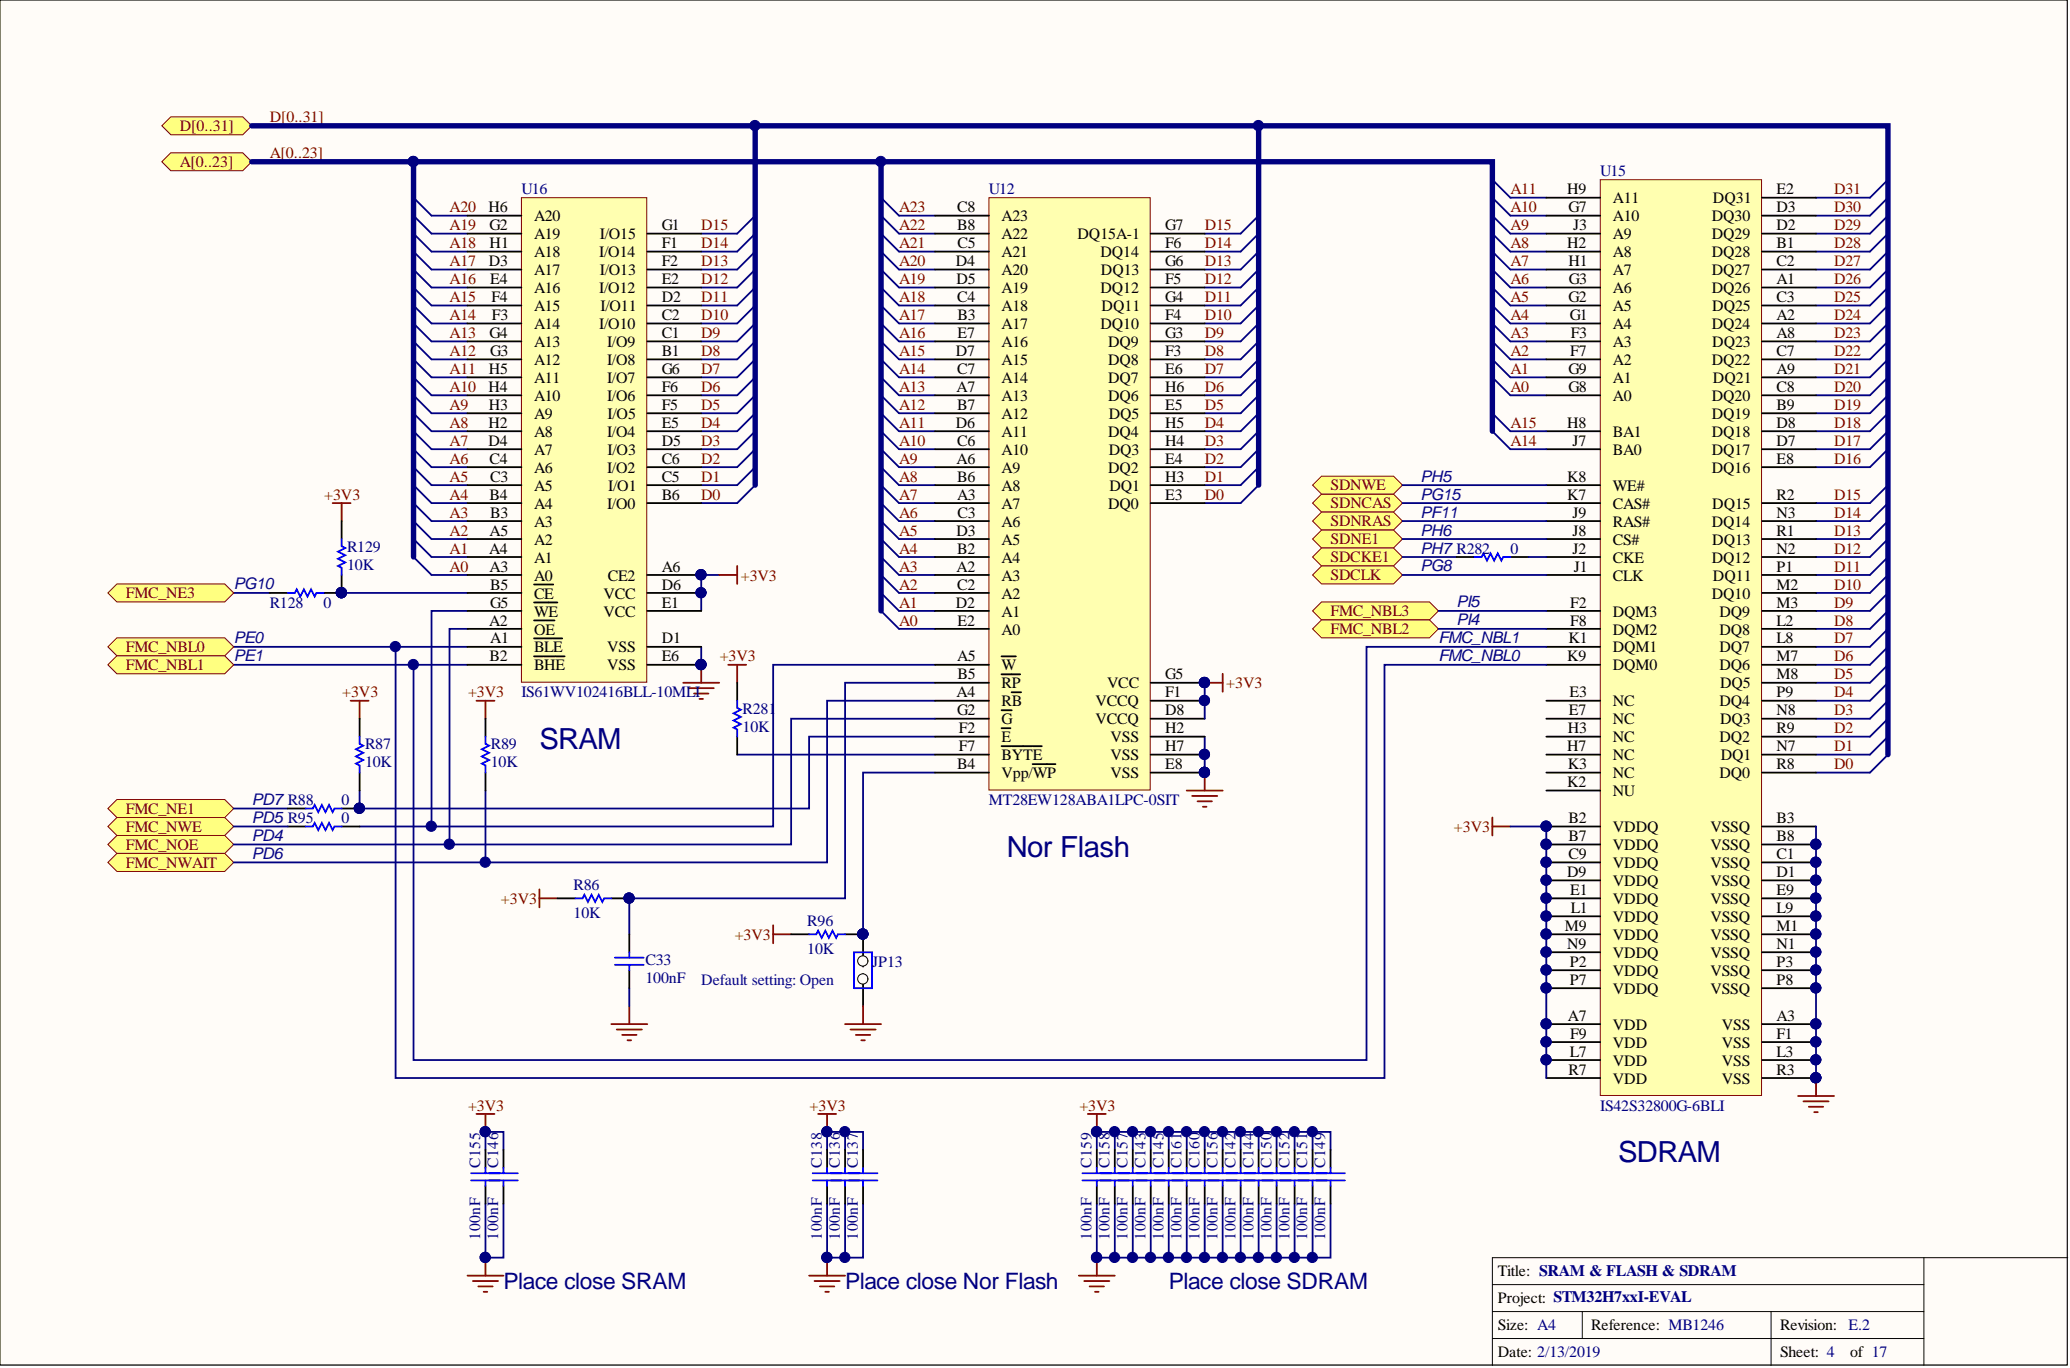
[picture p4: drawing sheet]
<svg xmlns="http://www.w3.org/2000/svg" width="292mm" height="193mm" viewBox="0 0 292 193" stroke-linecap="round" stroke-linejoin="round" font-family="sans-serif">
<defs><g id="words">
<g font-size="4.1" fill="#000080">
<text x="76.1" y="105.7">SRAM</text>
<text x="142.1" y="120.9">Nor Flash</text>
<text x="228.4" y="164">SDRAM</text>
</g>
<g font-size="3.2" fill="#000080">
<text x="71" y="181.8">Place close SRAM</text>
<text x="119.3" y="181.8">Place close Nor Flash</text>
<text x="164.9" y="181.8">Place close SDRAM</text>
</g>
<g font-size="2.3" fill="#0c0087">
<text x="200.4" y="67.9">PH5</text>
<text x="200.4" y="70.5">PG15</text>
<text x="200.4" y="73">PF11</text>
<text x="200.4" y="75.5">PH6</text>
<text x="33" y="83.1">PG10</text>
<text x="200.4" y="78.1">PH7 R282</text>
<text x="200.4" y="80.6">PG8</text>
<text x="205.5" y="85.7">PI5</text>
<text x="205.5" y="88.2">PI4</text>
<text x="33" y="93.3">PE1</text>
<text x="33" y="90.7">PE0</text>
<text x="35.5" y="113.6">PD7 R88</text>
<text x="35.5" y="116.1">PD5 R95</text>
<text x="35.5" y="118.6">PD4</text>
<text x="35.5" y="121.2">PD6</text>
</g>
<g font-size="2.3" fill="#000080">
<text x="203" y="90.7">FMC_NBL1</text>
<text x="203" y="93.3">FMC_NBL0</text>
</g>
<g font-size="2.2" fill="#800000">
<text x="38.1" y="17.3">D[0..31]</text>
<text x="25.4" y="18.5">D[0..31]</text>
<text x="25.4" y="23.5">A[0..23]</text>
<text x="38.1" y="22.3">A[0..23]</text>
<text x="63.4" y="29.9">A20</text>
<text x="126.9" y="29.9">A23</text>
<text x="213.1" y="29.9">A10</text>
<text x="213.1" y="27.4">A11</text>
<text x="258.8" y="29.9">D30</text>
<text x="258.8" y="27.4">D31</text>
<text x="63.4" y="35">A18</text>
<text x="63.4" y="32.5">A19</text>
<text x="99" y="35">D14</text>
<text x="99" y="32.5">D15</text>
<text x="126.9" y="35">A21</text>
<text x="126.9" y="32.5">A22</text>
<text x="170" y="35">D14</text>
<text x="170" y="32.5">D15</text>
<text x="213.1" y="35">A8</text>
<text x="213.1" y="32.5">A9</text>
<text x="258.8" y="35">D28</text>
<text x="258.8" y="32.5">D29</text>
<text x="63.4" y="40.1">A16</text>
<text x="63.4" y="37.6">A17</text>
<text x="99" y="40.1">D12</text>
<text x="99" y="37.6">D13</text>
<text x="126.9" y="40.1">A19</text>
<text x="126.9" y="37.6">A20</text>
<text x="170" y="40.1">D12</text>
<text x="170" y="37.6">D13</text>
<text x="213.1" y="40.1">A6</text>
<text x="213.1" y="37.6">A7</text>
<text x="258.8" y="40.1">D26</text>
<text x="258.8" y="37.6">D27</text>
<text x="63.4" y="47.7">A13</text>
<text x="63.4" y="45.2">A14</text>
<text x="63.4" y="42.6">A15</text>
<text x="99" y="47.7">D9</text>
<text x="99" y="45.2">D10</text>
<text x="99" y="42.6">D11</text>
<text x="126.9" y="47.7">A16</text>
<text x="126.9" y="45.2">A17</text>
<text x="126.9" y="42.6">A18</text>
<text x="170" y="47.7">D9</text>
<text x="170" y="45.2">D10</text>
<text x="170" y="42.6">D11</text>
<text x="213.1" y="47.7">A3</text>
<text x="213.1" y="45.2">A4</text>
<text x="213.1" y="42.6">A5</text>
<text x="258.8" y="47.7">D23</text>
<text x="258.8" y="45.2">D24</text>
<text x="258.8" y="42.6">D25</text>
<text x="63.4" y="52.8">A11</text>
<text x="63.4" y="50.2">A12</text>
<text x="99" y="52.8">D7</text>
<text x="99" y="50.2">D8</text>
<text x="126.9" y="52.8">A14</text>
<text x="126.9" y="50.2">A15</text>
<text x="170" y="52.8">D7</text>
<text x="170" y="50.2">D8</text>
<text x="213.1" y="52.8">A1</text>
<text x="213.1" y="50.2">A2</text>
<text x="258.8" y="52.8">D21</text>
<text x="258.8" y="50.2">D22</text>
<text x="63.4" y="57.8">A9</text>
<text x="63.4" y="55.3">A10</text>
<text x="99" y="57.8">D5</text>
<text x="99" y="55.3">D6</text>
<text x="126.9" y="57.8">A12</text>
<text x="126.9" y="55.3">A13</text>
<text x="170" y="57.8">D5</text>
<text x="170" y="55.3">D6</text>
<text x="213.1" y="55.3">A0</text>
<text x="258.8" y="57.8">D19</text>
<text x="258.8" y="55.3">D20</text>
<text x="63.4" y="65.4">A6</text>
<text x="63.4" y="62.9">A7</text>
<text x="63.4" y="60.4">A8</text>
<text x="99" y="65.4">D2</text>
<text x="99" y="62.9">D3</text>
<text x="99" y="60.4">D4</text>
<text x="126.9" y="65.4">A9</text>
<text x="126.9" y="62.9">A10</text>
<text x="126.9" y="60.4">A11</text>
<text x="170" y="65.4">D2</text>
<text x="170" y="62.9">D3</text>
<text x="170" y="60.4">D4</text>
<text x="213.1" y="62.9">A14</text>
<text x="213.1" y="60.4">A15</text>
<text x="258.8" y="65.4">D16</text>
<text x="258.8" y="62.9">D17</text>
<text x="258.8" y="60.4">D18</text>
<text x="45.7" y="70.5">+3V3</text>
<text x="63.4" y="70.5">A4</text>
<text x="63.4" y="68">A5</text>
<text x="99" y="70.5">D0</text>
<text x="99" y="68">D1</text>
<text x="126.9" y="70.5">A7</text>
<text x="126.9" y="68">A8</text>
<text x="170" y="70.5">D0</text>
<text x="170" y="68">D1</text>
<text x="187.8" y="71.7">SDNCAS</text>
<text x="187.8" y="69.2">SDNWE</text>
<text x="258.8" y="70.5">D15</text>
<text x="63.4" y="75.6">A2</text>
<text x="63.4" y="73">A3</text>
<text x="126.9" y="75.6">A5</text>
<text x="126.9" y="73">A6</text>
<text x="187.8" y="74.2">SDNRAS</text>
<text x="187.8" y="76.8">SDNE1</text>
<text x="258.8" y="75.6">D13</text>
<text x="258.8" y="73">D14</text>
<text x="63.4" y="78.1">A1</text>
<text x="63.4" y="80.6">A0</text>
<text x="104.5" y="81.9">+3V3</text>
<text x="126.9" y="83.2">A2</text>
<text x="126.9" y="80.6">A3</text>
<text x="126.9" y="78.1">A4</text>
<text x="187.8" y="79.3">SDCKE1</text>
<text x="187.8" y="81.8">SDCLK</text>
<text x="258.8" y="83.2">D10</text>
<text x="258.8" y="80.6">D11</text>
<text x="258.8" y="78.1">D12</text>
<text x="17.8" y="84.4">FMC_NE3</text>
<text x="126.9" y="85.7">A1</text>
<text x="126.9" y="88.2">A0</text>
<text x="187.8" y="86.9">FMC_NBL3</text>
<text x="187.8" y="89.4">FMC_NBL2</text>
<text x="258.8" y="88.2">D8</text>
<text x="258.8" y="85.7">D9</text>
<text x="17.8" y="92">FMC_NBL0</text>
<text x="17.8" y="94.5">FMC_NBL1</text>
<text x="101.6" y="93.3">+3V3</text>
<text x="258.8" y="95.8">D5</text>
<text x="258.8" y="93.3">D6</text>
<text x="258.8" y="90.8">D7</text>
<text x="48.3" y="98.4">+3V3</text>
<text x="66" y="98.4">+3V3</text>
<text x="173" y="97.1">+3V3</text>
<text x="258.8" y="100.9">D3</text>
<text x="258.8" y="98.4">D4</text>
<text x="258.8" y="106">D1</text>
<text x="258.8" y="103.4">D2</text>
<text x="258.8" y="108.5">D0</text>
<text x="17.8" y="114.8">FMC_NE1</text>
<text x="17.8" y="117.3">FMC_NWE</text>
<text x="17.8" y="119.8">FMC_NOE</text>
<text x="205.2" y="117.4">+3V3</text>
<text x="17.8" y="122.4">FMC_NWAIT</text>
<text x="70.7" y="127.5">+3V3</text>
<text x="103.7" y="132.6">+3V3</text>
<text x="66" y="156.7">+3V3</text>
<text x="114.3" y="156.7">+3V3</text>
<text x="152.3" y="156.7">+3V3</text>
</g>
<g font-size="2.2">
<text x="68.9" y="29.9">H6</text>
<text x="135.1" y="29.9">C8</text>
<text x="221.1" y="27.4">H9</text>
<text x="221.3" y="29.9">G7</text>
<text x="227.6" y="28.7">A11</text>
<text x="241.7" y="28.7">DQ31</text>
<text x="250.7" y="29.9">D3</text>
<text x="250.7" y="27.4">E2</text>
<text x="69.1" y="35">H1</text>
<text x="69.1" y="32.5">G2</text>
<text x="75.4" y="33.7">A19</text>
<text x="75.4" y="31.2">A20</text>
<text x="84.6" y="33.7">I/O15</text>
<text x="93.4" y="35">F1</text>
<text x="93.4" y="32.5">G1</text>
<text x="135.1" y="32.5">B8</text>
<text x="135.1" y="35">C5</text>
<text x="141.3" y="33.7">A22</text>
<text x="141.3" y="31.2">A23</text>
<text x="152.1" y="33.7">DQ15A-1</text>
<text x="164.4" y="35">F6</text>
<text x="164.4" y="32.5">G7</text>
<text x="221.1" y="35">H2</text>
<text x="222" y="32.5">J3</text>
<text x="227.6" y="31.2">A10</text>
<text x="227.6" y="33.7">A9</text>
<text x="241.5" y="33.7">DQ29</text>
<text x="241.5" y="31.2">DQ30</text>
<text x="250.7" y="35">B1</text>
<text x="250.7" y="32.5">D2</text>
<text x="69" y="37.6">D3</text>
<text x="69.2" y="40.1">E4</text>
<text x="75.4" y="41.4">A16</text>
<text x="75.4" y="38.8">A17</text>
<text x="75.4" y="36.3">A18</text>
<text x="84.6" y="41.4">I/O12</text>
<text x="84.6" y="36.3">I/O14</text>
<text x="84.6" y="38.8">I/O13</text>
<text x="93.4" y="40.1">E2</text>
<text x="93.4" y="37.6">F2</text>
<text x="134.9" y="37.6">D4</text>
<text x="135" y="40.1">D5</text>
<text x="141.3" y="41.4">A19</text>
<text x="141.3" y="38.8">A20</text>
<text x="141.3" y="36.3">A21</text>
<text x="155.3" y="41.4">DQ12</text>
<text x="155.3" y="36.3">DQ14</text>
<text x="155.4" y="38.8">DQ13</text>
<text x="164.4" y="40.1">F5</text>
<text x="164.4" y="37.6">G6</text>
<text x="221.3" y="37.6">H1</text>
<text x="221.4" y="40.1">G3</text>
<text x="227.6" y="36.3">A8</text>
<text x="227.6" y="38.8">A7</text>
<text x="227.6" y="41.4">A6</text>
<text x="241.5" y="41.4">DQ26</text>
<text x="241.5" y="38.8">DQ27</text>
<text x="241.5" y="36.3">DQ28</text>
<text x="250.7" y="40.1">A1</text>
<text x="250.7" y="37.6">C2</text>
<text x="69.1" y="47.7">G4</text>
<text x="69.3" y="42.6">F4</text>
<text x="69.4" y="45.2">F3</text>
<text x="75.4" y="43.9">A15</text>
<text x="75.4" y="46.4">A14</text>
<text x="84.6" y="46.4">I/O10</text>
<text x="84.7" y="43.9">I/O11</text>
<text x="93.4" y="47.7">C1</text>
<text x="93.4" y="45.2">C2</text>
<text x="93.4" y="42.6">D2</text>
<text x="135.1" y="42.6">C4</text>
<text x="135.1" y="45.2">B3</text>
<text x="135.1" y="47.7">E7</text>
<text x="141.3" y="43.9">A18</text>
<text x="141.3" y="46.4">A17</text>
<text x="155.3" y="46.4">DQ10</text>
<text x="155.5" y="43.9">DQ11</text>
<text x="164.4" y="47.7">G3</text>
<text x="164.4" y="45.2">F4</text>
<text x="164.4" y="42.6">G4</text>
<text x="221.3" y="42.6">G2</text>
<text x="221.5" y="45.2">G1</text>
<text x="221.7" y="47.7">F3</text>
<text x="227.6" y="43.9">A5</text>
<text x="227.6" y="46.4">A4</text>
<text x="241.5" y="46.4">DQ24</text>
<text x="241.6" y="43.9">DQ25</text>
<text x="250.7" y="45.2">A2</text>
<text x="250.7" y="42.6">C3</text>
<text x="250.7" y="47.7">A8</text>
<text x="69" y="52.8">H5</text>
<text x="69.2" y="50.2">G3</text>
<text x="75.4" y="49">A13</text>
<text x="75.4" y="51.5">A12</text>
<text x="85.7" y="51.5">I/O8</text>
<text x="85.7" y="49">I/O9</text>
<text x="93.4" y="52.8">G6</text>
<text x="93.4" y="50.2">B1</text>
<text x="134.9" y="50.2">D7</text>
<text x="135.1" y="52.8">C7</text>
<text x="141.3" y="51.5">A15</text>
<text x="141.3" y="49">A16</text>
<text x="156.4" y="51.5">DQ8</text>
<text x="156.4" y="49">DQ9</text>
<text x="164.4" y="50.2">F3</text>
<text x="164.4" y="52.8">E6</text>
<text x="221.3" y="52.8">G9</text>
<text x="221.6" y="50.2">F7</text>
<text x="227.6" y="49">A3</text>
<text x="227.6" y="51.5">A2</text>
<text x="241.5" y="51.5">DQ22</text>
<text x="241.6" y="49">DQ23</text>
<text x="250.7" y="52.8">A9</text>
<text x="250.7" y="50.2">C7</text>
<text x="68.9" y="55.3">H4</text>
<text x="69" y="57.8">H3</text>
<text x="75.4" y="54">A11</text>
<text x="75.4" y="56.6">A10</text>
<text x="75.4" y="59.1">A9</text>
<text x="85.7" y="56.6">I/O6</text>
<text x="85.7" y="54">I/O7</text>
<text x="85.7" y="59.1">I/O5</text>
<text x="93.4" y="57.8">F5</text>
<text x="93.4" y="55.3">F6</text>
<text x="135" y="55.3">A7</text>
<text x="135.1" y="57.8">B7</text>
<text x="141.3" y="54">A14</text>
<text x="141.3" y="56.6">A13</text>
<text x="141.3" y="59.1">A12</text>
<text x="156.4" y="56.6">DQ6</text>
<text x="156.4" y="54">DQ7</text>
<text x="156.4" y="59.1">DQ5</text>
<text x="164.4" y="57.8">E5</text>
<text x="164.4" y="55.3">H6</text>
<text x="221.3" y="55.3">G8</text>
<text x="227.6" y="54">A1</text>
<text x="227.6" y="56.6">A0</text>
<text x="241.5" y="59.1">DQ19</text>
<text x="241.5" y="56.6">DQ20</text>
<text x="241.7" y="54">DQ21</text>
<text x="250.7" y="57.8">B9</text>
<text x="250.7" y="55.3">C8</text>
<text x="68.9" y="60.4">H2</text>
<text x="68.9" y="62.9">D4</text>
<text x="69.1" y="65.4">C4</text>
<text x="75.4" y="61.6">A8</text>
<text x="75.4" y="64.2">A7</text>
<text x="85.7" y="61.6">I/O4</text>
<text x="85.7" y="64.2">I/O3</text>
<text x="93.4" y="65.4">C6</text>
<text x="93.4" y="62.9">D5</text>
<text x="93.4" y="60.4">E5</text>
<text x="134.9" y="60.4">D6</text>
<text x="135" y="65.4">A6</text>
<text x="135.1" y="62.9">C6</text>
<text x="141.3" y="61.6">A11</text>
<text x="141.3" y="64.2">A10</text>
<text x="156.4" y="61.6">DQ4</text>
<text x="156.4" y="64.2">DQ3</text>
<text x="164.4" y="65.4">E4</text>
<text x="164.4" y="62.9">H4</text>
<text x="164.4" y="60.4">H5</text>
<text x="221.1" y="60.4">H8</text>
<text x="221.9" y="62.9">J7</text>
<text x="227.6" y="64.2">BA0</text>
<text x="227.6" y="61.6">BA1</text>
<text x="241.5" y="64.2">DQ17</text>
<text x="241.5" y="61.6">DQ18</text>
<text x="250.7" y="65.4">E8</text>
<text x="250.7" y="62.9">D7</text>
<text x="250.7" y="60.4">D8</text>
<text x="69.1" y="70.5">B4</text>
<text x="69.2" y="68">C3</text>
<text x="75.4" y="71.8">A4</text>
<text x="75.4" y="66.7">A6</text>
<text x="75.4" y="69.2">A5</text>
<text x="85.7" y="71.8">I/O0</text>
<text x="85.7" y="66.7">I/O2</text>
<text x="85.8" y="69.2">I/O1</text>
<text x="93.4" y="70.5">B6</text>
<text x="93.4" y="68">C5</text>
<text x="135.1" y="68">B6</text>
<text x="135.1" y="70.5">A3</text>
<text x="141.3" y="66.7">A9</text>
<text x="141.3" y="69.2">A8</text>
<text x="141.3" y="71.8">A7</text>
<text x="156.4" y="71.8">DQ0</text>
<text x="156.4" y="66.7">DQ2</text>
<text x="156.5" y="69.2">DQ1</text>
<text x="164.4" y="70.5">E3</text>
<text x="164.4" y="68">H3</text>
<text x="221.1" y="70.5">K7</text>
<text x="221.1" y="68">K8</text>
<text x="227.6" y="71.8">CAS#</text>
<text x="227.6" y="69.2">WE#</text>
<text x="241.5" y="66.7">DQ16</text>
<text x="241.6" y="71.8">DQ15</text>
<text x="250.7" y="70.5">R2</text>
<text x="69.1" y="75.6">A5</text>
<text x="69.2" y="73">B3</text>
<text x="75.4" y="74.3">A3</text>
<text x="75.4" y="76.8">A2</text>
<text x="135" y="75.6">D3</text>
<text x="135.1" y="73">C3</text>
<text x="141.3" y="74.3">A6</text>
<text x="141.3" y="76.8">A5</text>
<text x="221.9" y="75.6">J8</text>
<text x="221.9" y="73">J9</text>
<text x="227.6" y="76.8">CS#</text>
<text x="227.6" y="74.3">RAS#</text>
<text x="241.5" y="74.3">DQ14</text>
<text x="241.6" y="76.8">DQ13</text>
<text x="250.7" y="75.6">R1</text>
<text x="250.7" y="73">N3</text>
<text x="69" y="78.1">A4</text>
<text x="69.1" y="80.6">A3</text>
<text x="69.2" y="83.2">B5</text>
<text x="75.4" y="79.4">A1</text>
<text x="75.4" y="81.9">A0</text>
<text x="85.8" y="81.9">CE2</text>
<text x="93.4" y="83.2">D6</text>
<text x="93.4" y="80.6">A6</text>
<text x="135" y="80.6">A2</text>
<text x="135.1" y="78.1">B2</text>
<text x="135.1" y="83.2">C2</text>
<text x="141.3" y="79.4">A4</text>
<text x="141.3" y="81.9">A3</text>
<text x="221.9" y="78.1">J2</text>
<text x="222.1" y="80.6">J1</text>
<text x="227.6" y="81.9">CLK</text>
<text x="227.6" y="79.4">CKE</text>
<text x="241.5" y="79.4">DQ12</text>
<text x="241.7" y="81.9">DQ11</text>
<text x="250.7" y="83.2">M2</text>
<text x="250.7" y="80.6">P1</text>
<text x="250.7" y="78.1">N2</text>
<text x="69" y="88.2">A2</text>
<text x="69.2" y="85.7">G5</text>
<text x="75.4" y="84.4">CE</text>
<text x="75.4" y="87">WE</text>
<text x="75.4" y="89.5">OE</text>
<text x="85.2" y="84.4">VCC</text>
<text x="85.2" y="87">VCC</text>
<text x="93.4" y="85.7">E1</text>
<text x="134.9" y="85.7">D2</text>
<text x="135.1" y="88.2">E2</text>
<text x="141.3" y="84.4">A2</text>
<text x="141.3" y="87">A1</text>
<text x="141.3" y="89.5">A0</text>
<text x="221.6" y="88.2">F8</text>
<text x="221.6" y="85.7">F2</text>
<text x="227.6" y="89.5">DQM2</text>
<text x="227.6" y="87">DQM3</text>
<text x="241.5" y="84.4">DQ10</text>
<text x="242.6" y="89.5">DQ8</text>
<text x="242.6" y="87">DQ9</text>
<text x="250.7" y="88.2">L2</text>
<text x="250.7" y="85.7">M3</text>
<text x="69.1" y="93.3">B2</text>
<text x="69.2" y="90.8">A1</text>
<text x="75.4" y="92">BLE</text>
<text x="75.4" y="94.6">BHE</text>
<text x="85.7" y="92">VSS</text>
<text x="85.7" y="94.6">VSS</text>
<text x="93.4" y="90.8">D1</text>
<text x="93.4" y="93.3">E6</text>
<text x="135.1" y="93.3">A5</text>
<text x="135.1" y="95.8">B5</text>
<text x="141.3" y="94.6">W</text>
<text x="164.4" y="95.8">G5</text>
<text x="221.1" y="93.3">K9</text>
<text x="221.3" y="90.8">K1</text>
<text x="227.6" y="94.6">DQM0</text>
<text x="227.6" y="92">DQM1</text>
<text x="242.6" y="94.6">DQ6</text>
<text x="242.6" y="92">DQ7</text>
<text x="250.7" y="95.8">M8</text>
<text x="250.7" y="93.3">M7</text>
<text x="250.7" y="90.8">L8</text>
<text x="135" y="98.4">A4</text>
<text x="135.1" y="100.9">G2</text>
<text x="141.3" y="97.1">RP</text>
<text x="141.3" y="99.6">RB</text>
<text x="154.6" y="99.6">VCCQ</text>
<text x="156.2" y="97.1">VCC</text>
<text x="164.4" y="100.9">D8</text>
<text x="164.4" y="98.4">F1</text>
<text x="221.4" y="100.9">E7</text>
<text x="221.5" y="98.4">E3</text>
<text x="227.6" y="99.6">NC</text>
<text x="242.6" y="99.6">DQ4</text>
<text x="242.7" y="97.1">DQ5</text>
<text x="250.7" y="100.9">N8</text>
<text x="250.7" y="98.4">P9</text>
<text x="135.3" y="103.4">F2</text>
<text x="135.3" y="106">F7</text>
<text x="141.3" y="104.7">E</text>
<text x="141.3" y="102.2">G</text>
<text x="141.3" y="107.2">BYTE</text>
<text x="154.6" y="102.2">VCCQ</text>
<text x="156.7" y="107.2">VSS</text>
<text x="156.7" y="104.7">VSS</text>
<text x="164.4" y="106">H7</text>
<text x="164.4" y="103.4">H2</text>
<text x="221.1" y="106">H7</text>
<text x="221.2" y="103.4">H3</text>
<text x="227.6" y="102.2">NC</text>
<text x="227.6" y="104.7">NC</text>
<text x="227.6" y="107.2">NC</text>
<text x="242.6" y="104.7">DQ2</text>
<text x="242.7" y="102.2">DQ3</text>
<text x="242.8" y="107.2">DQ1</text>
<text x="250.7" y="106">N7</text>
<text x="250.7" y="103.4">R9</text>
<text x="135.1" y="108.5">B4</text>
<text x="141.3" y="109.8">Vpp/WP</text>
<text x="156.7" y="109.8">VSS</text>
<text x="164.4" y="108.5">E8</text>
<text x="221.1" y="111">K2</text>
<text x="221.2" y="108.5">K3</text>
<text x="227.6" y="112.3">NU</text>
<text x="227.6" y="109.8">NC</text>
<text x="242.6" y="109.8">DQ0</text>
<text x="250.7" y="108.5">R8</text>
<text x="221.3" y="116.1">B2</text>
<text x="221.3" y="118.6">B7</text>
<text x="227.6" y="117.4">VDDQ</text>
<text x="227.6" y="119.9">VDDQ</text>
<text x="241.4" y="117.4">VSSQ</text>
<text x="241.4" y="119.9">VSSQ</text>
<text x="250.7" y="116.1">B3</text>
<text x="250.7" y="118.6">B8</text>
<text x="221.1" y="123.7">D9</text>
<text x="221.3" y="121.2">C9</text>
<text x="227.6" y="122.4">VDDQ</text>
<text x="227.6" y="125">VDDQ</text>
<text x="241.4" y="122.4">VSSQ</text>
<text x="241.4" y="125">VSSQ</text>
<text x="250.7" y="121.2">C1</text>
<text x="250.7" y="123.7">D1</text>
<text x="220.8" y="131.3">M9</text>
<text x="221.6" y="126.3">E1</text>
<text x="221.7" y="128.8">L1</text>
<text x="227.6" y="127.5">VDDQ</text>
<text x="227.6" y="130.1">VDDQ</text>
<text x="241.4" y="127.5">VSSQ</text>
<text x="241.4" y="130.1">VSSQ</text>
<text x="250.7" y="126.3">E9</text>
<text x="250.7" y="128.8">L9</text>
<text x="250.7" y="131.3">M1</text>
<text x="221.1" y="133.9">N9</text>
<text x="221.5" y="136.4">P2</text>
<text x="227.6" y="132.6">VDDQ</text>
<text x="227.6" y="135.1">VDDQ</text>
<text x="227.6" y="137.7">VDDQ</text>
<text x="241.4" y="132.6">VSSQ</text>
<text x="241.4" y="135.1">VSSQ</text>
<text x="241.4" y="137.7">VSSQ</text>
<text x="250.7" y="133.9">N1</text>
<text x="250.7" y="136.4">P3</text>
<text x="221.2" y="144">A7</text>
<text x="221.5" y="138.9">P7</text>
<text x="227.6" y="140.2">VDDQ</text>
<text x="241.4" y="140.2">VSSQ</text>
<text x="250.7" y="144">A3</text>
<text x="250.7" y="138.9">P8</text>
<text x="221.5" y="149.1">L7</text>
<text x="221.6" y="146.5">F9</text>
<text x="227.6" y="145.3">VDD</text>
<text x="227.6" y="147.8">VDD</text>
<text x="243" y="145.3">VSS</text>
<text x="243" y="147.8">VSS</text>
<text x="250.7" y="146.5">F1</text>
<text x="250.7" y="149.1">L3</text>
<text x="221.3" y="151.6">R7</text>
<text x="227.6" y="150.3">VDD</text>
<text x="227.6" y="152.9">VDD</text>
<text x="243" y="150.3">VSS</text>
<text x="243" y="152.9">VSS</text>
<text x="250.7" y="151.6">R3</text>
<text x="211.4" y="180">Title: SRAM &amp; FLASH &amp; SDRAM</text>
<text x="211.4" y="183.8">Project: STM32H7xxI-EVAL</text>
<text x="211.4" y="187.6">Size: A4</text>
<text x="211.4" y="191.5">Date: 2/13/2019</text>
<text x="224.5" y="187.6">Reference: MB1246</text>
<text x="251.2" y="191.5">Sheet: 4</text>
<text x="251.2" y="187.6">Revision: E.2</text>
<text x="261.1" y="191.5">of 17</text>
</g>
<g font-size="2.2" fill="#000080">
<text x="73.6" y="27.4">U16</text>
<text x="139.5" y="27.4">U12</text>
<text x="225.8" y="24.9">U15</text>
<text x="49" y="77.8">R129</text>
<text x="49" y="80.4">10K</text>
<text x="213.1" y="78.1">0</text>
<text x="38.1" y="85.7">R128</text>
<text x="45.7" y="85.7">0</text>
<text x="73.6" y="98.4">IS61WV102416BLL-10MLI</text>
<text x="104.8" y="100.7">R281</text>
<text x="51.5" y="105.7">R87</text>
<text x="69.3" y="105.7">R89</text>
<text x="104.8" y="103.2">10K</text>
<text x="48.2" y="113.6">0</text>
<text x="51.5" y="108.3">10K</text>
<text x="69.3" y="108.3">10K</text>
<text x="139.5" y="113.6">MT28EW128ABA1LPC-0SIT</text>
<text x="48.2" y="116.1">0</text>
<text x="80.9" y="125.5">R86</text>
<text x="80.9" y="129.5">10K</text>
<text x="113.9" y="130.6">R96</text>
<text x="91.1" y="136.1">C33</text>
<text x="113.9" y="134.6">10K</text>
<text x="123.1" y="136.4">JP13</text>
<text x="91.1" y="138.7">100nF</text>
<text x="225.8" y="156.7">IS42S32800G-6BLI</text>
<text x="67.8" y="164.7" transform="rotate(-90 67.8 164.7)">C155</text>
<text x="70.3" y="164.7" transform="rotate(-90 70.3 164.7)">C146</text>
<text x="116" y="164.7" transform="rotate(-90 116 164.7)">C138</text>
<text x="118.5" y="164.7" transform="rotate(-90 118.5 164.7)">C136</text>
<text x="121" y="164.7" transform="rotate(-90 121 164.7)">C137</text>
<text x="154" y="164.7" transform="rotate(-90 154 164.7)">C159</text>
<text x="156.6" y="164.7" transform="rotate(-90 156.6 164.7)">C158</text>
<text x="159.1" y="164.7" transform="rotate(-90 159.1 164.7)">C157</text>
<text x="161.6" y="164.7" transform="rotate(-90 161.6 164.7)">C143</text>
<text x="164.2" y="164.7" transform="rotate(-90 164.2 164.7)">C145</text>
<text x="166.7" y="164.7" transform="rotate(-90 166.7 164.7)">C161</text>
<text x="169.3" y="164.7" transform="rotate(-90 169.3 164.7)">C160</text>
<text x="171.8" y="164.7" transform="rotate(-90 171.8 164.7)">C156</text>
<text x="174.3" y="164.7" transform="rotate(-90 174.3 164.7)">C142</text>
<text x="176.9" y="164.7" transform="rotate(-90 176.9 164.7)">C144</text>
<text x="179.4" y="164.7" transform="rotate(-90 179.4 164.7)">C150</text>
<text x="181.9" y="164.7" transform="rotate(-90 181.9 164.7)">C152</text>
<text x="184.5" y="164.7" transform="rotate(-90 184.5 164.7)">C151</text>
<text x="187" y="164.7" transform="rotate(-90 187 164.7)">C149</text>
<text x="67.8" y="174.9" transform="rotate(-90 67.8 174.9)">100nF</text>
<text x="70.3" y="174.9" transform="rotate(-90 70.3 174.9)">100nF</text>
<text x="116" y="174.9" transform="rotate(-90 116 174.9)">100nF</text>
<text x="118.5" y="174.9" transform="rotate(-90 118.5 174.9)">100nF</text>
<text x="121" y="174.9" transform="rotate(-90 121 174.9)">100nF</text>
<text x="154" y="174.9" transform="rotate(-90 154 174.9)">100nF</text>
<text x="156.6" y="174.9" transform="rotate(-90 156.6 174.9)">100nF</text>
<text x="159.1" y="174.9" transform="rotate(-90 159.1 174.9)">100nF</text>
<text x="161.6" y="174.9" transform="rotate(-90 161.6 174.9)">100nF</text>
<text x="164.2" y="174.9" transform="rotate(-90 164.2 174.9)">100nF</text>
<text x="166.7" y="174.9" transform="rotate(-90 166.7 174.9)">100nF</text>
<text x="169.3" y="174.9" transform="rotate(-90 169.3 174.9)">100nF</text>
<text x="171.8" y="174.9" transform="rotate(-90 171.8 174.9)">100nF</text>
<text x="174.3" y="174.9" transform="rotate(-90 174.3 174.9)">100nF</text>
<text x="176.9" y="174.9" transform="rotate(-90 176.9 174.9)">100nF</text>
<text x="179.4" y="174.9" transform="rotate(-90 179.4 174.9)">100nF</text>
<text x="181.9" y="174.9" transform="rotate(-90 181.9 174.9)">100nF</text>
<text x="184.5" y="174.9" transform="rotate(-90 184.5 174.9)">100nF</text>
<text x="187" y="174.9" transform="rotate(-90 187 174.9)">100nF</text>
</g>
<text font-size="2.2" fill="#0c0087" x="99" y="138.9">Default setting: Open</text>
</g></defs>
<path d="M0 0h291.7v192.5h-291.7z" fill="#fffcf8" stroke="#000" stroke-width=".14"/>
<path d="M271.5 177.4v15.2M291.8 177.4h-81.2v15.2M210.6 181.2h60.9M210.6 185h60.9M210.6 188.8h60.9M223.3 185v3.8M249.9 185v7.6" fill="none" stroke="#000" stroke-width=".14"/>
<g fill="none" stroke="#000080" stroke-width=".25">
<path d="M99 38h5M99 33h5M99 35.5h5M126.9 38h5M126.9 33h5M126.9 35.5h5M170 38h5.1M170 33h5.1M170 35.5h5.1M60.9 40.6h5.1M60.9 43.1h5.1M60.9 45.6h5.1"/>
<path d="M60.9 48.2h5.1M60.9 50.7h5.1M60.9 53.2h5.1M60.9 55.8h5.1M60.9 58.3h5.1M99 40.6h5M99 43.1h5M99 45.6h5M99 48.2h5M99 50.7h5M99 53.2h5M99 55.8h5"/>
<path d="M99 58.3h5M126.9 40.6h5M126.9 43.1h5M126.9 45.6h5M126.9 48.2h5M126.9 50.7h5M126.9 53.2h5M126.9 55.8h5M126.9 58.3h5M170 40.6h5.1M170 43.1h5.1M170 45.6h5.1"/>
<path d="M170 48.2h5.1M170 50.7h5.1M170 53.2h5.1M170 55.8h5.1M170 58.3h5.1M60.9 60.8h5.1M60.9 63.4h5.1M60.9 65.9h5.1M60.9 68.4h5.1M60.9 71h5.1M60.9 73.5h5.1M60.9 76h5.1"/>
<path d="M60.9 78.6h5.1M99 60.8h5M99 63.4h5M99 65.9h5M99 68.4h5M99 71h5M126.9 60.8h5M126.9 63.4h5M126.9 65.9h5M126.9 68.4h5M126.9 71h5M126.9 73.5h5"/>
<path d="M126.9 76h5M126.9 78.6h5M170 60.8h5.1M170 63.4h5.1M170 65.9h5.1M170 68.4h5.1M170 71h5.1M60.9 81.1h5.1M126.9 81.1h5M126.9 83.6h5M126.9 86.2h5M126.9 88.7h5"/>
</g>
<path d="M96.4 96.3h5.1M97.2 97.1h3.5M97.9 97.8h2.1M98.7 98.6h.5M99 93.8v2.5M167.5 111.5h5M168.2 112.3h3.6M169 113h2M169.7 113.8h.5M170 109v2.5" fill="none" stroke="#800000" stroke-width=".25"/>
<g fill="#000080" stroke="#000080" stroke-width=".14">
<circle cx="98.9" cy="93.7" r=".72"/>
<circle cx="170" cy="108.9" r=".72"/>
</g>
<g fill="#ffff80" stroke="#800000" stroke-width=".14">
<path d="M15.2 114.1l1.3-1.3h15.2l1.3 1.3-1.3 1.2h-15.2z" fill-rule="evenodd"/>
<path d="M15.2 116.6l1.3-1.3h15.2l1.3 1.3-1.3 1.3h-15.2z" fill-rule="evenodd"/>
<path d="M15.2 119.1l1.3-1.2h15.2l1.3 1.2-1.3 1.3h-15.2z" fill-rule="evenodd"/>
<path d="M15.2 121.7l1.3-1.3h15.2l1.3 1.3-1.3 1.2h-15.2z" fill-rule="evenodd"/>
</g>
<path d="M33 91.2h33M33 93.8h33M48.2 83.6h17.8M66 88.7h-2.6v30.4M66 86.2h-5.1v30.4M131.9 98.8h-15.2v22.9h-83.7M104 106.4h27.9M131.9 103.9h-17.7v10.2h-63.5v-2.6" fill="none" stroke="#000080" stroke-width=".25"/>
<g fill="#000080" stroke="#000080" stroke-width=".14">
<circle cx="48.2" cy="83.6" r=".72"/>
<circle cx="63.4" cy="119.1" r=".72"/>
<circle cx="60.9" cy="116.5" r=".72"/>
<circle cx="50.7" cy="114" r=".72"/>
</g>
<path d="M86.3 144.5h5M87 145.2h3.6M87.8 146h2M88.5 146.7h.6M88.8 141.9v2.6" fill="none" stroke="#800000" stroke-width=".25"/>
<path d="M121.8 137.4v4.5" fill="none" stroke="#000" stroke-width=".25"/>
<circle cx="121.7" cy="138.1" r=".72" fill="#fffcf8" stroke="#000" stroke-width=".14"/>
<path d="M121.8 131.8v4.6" fill="none" stroke="#000" stroke-width=".25"/>
<circle cx="121.7" cy="135.6" r=".72" fill="#fffcf8" stroke="#000" stroke-width=".14"/>
<g fill="#000080" stroke="#000080" stroke-width=".14">
<circle cx="121.7" cy="131.8" r=".72"/>
<circle cx="68.5" cy="121.6" r=".72"/>
<circle cx="88.8" cy="126.7" r=".72"/>
<circle cx="98.9" cy="93.7" r=".72"/>
<circle cx="170" cy="108.9" r=".72"/>
</g>
<path d="M120.5 134.3h2.6v5.1h-2.6z" fill="none" stroke="#00f" stroke-width=".25"/>
<path d="M119.3 144.5h5M120 145.2h3.6M120.8 146h2M121.5 146.7h.5M121.8 141.9v2.6" fill="none" stroke="#800000" stroke-width=".25"/>
<path d="M60.9 38h5.1M60.9 35.5h5.1M33 83.6h5.1M99 91.2v2.6M131.9 93.8h-22.8v22.8h-58.4M131.9 96.3h-12.6v30.4h-30.5v5.1M33 114.1h7.6M68.5 111.5v10.2M131.9 109h-10.1v22.8M170 103.9v5.1M88.8 139.4v2.5" fill="none" stroke="#000080" stroke-width=".25"/>
<g fill="#ffff80" stroke="#800000" stroke-width=".14">
<path d="M15.2 91.2l1.3-1.2h15.2l1.3 1.2-1.3 1.3h-15.2z" fill-rule="evenodd"/>
<path d="M15.2 93.8l1.3-1.3h15.2l1.3 1.3-1.3 1.2h-15.2z" fill-rule="evenodd"/>
</g>
<path d="M60.9 33h5.1M60.9 30.4h5.1M126.9 30.4h5M101.5 81.1h-2.5v5.1" fill="none" stroke="#000080" stroke-width=".25"/>
<circle cx="98.9" cy="81.1" r=".72" fill="#000080" stroke="#000080" stroke-width=".14"/>
<path d="M139.5 27.9h22.8v83.5h-22.8z" fill="#ffffb0" stroke="#800000" stroke-width=".14"/>
<g fill="none" stroke="#000" stroke-width=".25">
<path d="M131.9 33h7.6M131.9 38h7.6M131.9 35.5h7.6M131.9 30.4h7.6M162.4 33h7.6M162.4 38h7.6M162.4 35.5h7.6M131.9 50.7h7.6M131.9 53.2h7.6M131.9 55.8h7.6M131.9 58.3h7.6M131.9 40.6h7.6"/>
<path d="M131.9 43.1h7.6M131.9 45.6h7.6M131.9 48.2h7.6M162.4 50.7h7.6M162.4 53.2h7.6M162.4 55.8h7.6M162.4 58.3h7.6M162.4 40.6h7.6M162.4 43.1h7.6M162.4 45.6h7.6M162.4 48.2h7.6M131.9 60.8h7.6"/>
<path d="M131.9 63.4h7.6M131.9 65.9h7.6M131.9 68.4h7.6M131.9 71h7.6M131.9 73.5h7.6M131.9 76h7.6M131.9 78.6h7.6M162.4 60.8h7.6M162.4 63.4h7.6M162.4 65.9h7.6M162.4 68.4h7.6M162.4 71h7.6"/>
<path d="M131.9 93.8h7.6M131.9 96.3h7.6M131.9 98.8h7.6M131.9 81.1h7.6M131.9 83.6h7.6M131.9 86.2h7.6M131.9 88.7h7.6M141.3 92.6h2.1M141.3 95.1h2.7M142.7 97.7h1.4M162.4 96.3h7.6M162.4 98.8h7.6"/>
<path d="M131.9 109h7.6M131.9 101.4h7.6M131.9 103.9h7.6M131.9 106.4h7.6M141.3 102.7h1.3M141.3 100.2h1.5M141.3 105.3h1.4M142.8 105.3h2.8M145.7 107.8h3.2M145.7 105.3h1.3M162.4 109h7.6M162.4 101.4h7.6"/>
<path d="M162.4 103.9h7.6M162.4 106.4h7.6"/>
</g>
<g fill="#000080" stroke="#000080" stroke-width=".14">
<circle cx="170" cy="108.9" r=".72"/>
<circle cx="170" cy="98.8" r=".72"/>
<circle cx="170" cy="106.4" r=".72"/>
<circle cx="170" cy="96.3" r=".72"/>
</g>
<g fill="#ffff80" stroke="#800000" stroke-width=".14">
<path d="M22.8 17.7l1.3-1.2h10.2l1.2 1.2-1.2 1.3h-10.2z" fill-rule="evenodd"/>
<path d="M22.8 22.8l1.3-1.3h10.2l1.2 1.3-1.2 1.3h-10.2z" fill-rule="evenodd"/>
</g>
<path d="M35.5 17.7h230.9v88.7M106.6 17.7v50.7M177.6 17.7v50.7M35.5 22.8h22.9v55.8M58.4 22.8h152.2v38M124.3 22.8v63.4" fill="none" stroke="#000080" stroke-width=".76"/>
<g fill="#000080" stroke="#000080" stroke-width=".14">
<circle cx="106.5" cy="17.7" r=".72"/>
<circle cx="58.3" cy="22.8" r=".72"/>
<circle cx="48.2" cy="83.6" r=".72"/>
<circle cx="50.7" cy="114" r=".72"/>
<circle cx="170" cy="96.3" r=".72"/>
<circle cx="177.6" cy="17.7" r=".72"/>
<circle cx="124.3" cy="22.8" r=".72"/>
</g>
<g fill="none" stroke="#000080" stroke-width=".25">
<path d="M58.4 38l2.5 2.6M58.4 35.5l2.5 2.5M58.4 33l2.5 2.5M58.4 30.4l2.5 2.6M58.4 27.9l2.5 2.5M106.6 30.4l-2.6 2.6M106.6 33l-2.6 2.5M106.6 35.5l-2.6 2.5M106.6 38l-2.6 2.6M124.3 38l2.6 2.6M124.3 35.5l2.6 2.5M124.3 33l2.6 2.5"/>
<path d="M124.3 30.4l2.6 2.6M124.3 27.9l2.6 2.5M177.6 38l-2.5 2.6M177.6 35.5l-2.5 2.5M177.6 33l-2.5 2.5M177.6 30.4l-2.5 2.6M210.6 25.4l2.5 2.5h5.1M210.6 27.9l2.5 2.5h5.1M210.6 30.4l2.5 2.6h5.1M210.6 33l2.5 2.5h5.1M210.6 35.5l2.5 2.5h5.1M210.6 38l2.5 2.6h5.1"/>
<path d="M266.4 25.4l-2.5 2.5h-7.6M266.4 27.9l-2.5 2.5h-7.6M266.4 30.4l-2.5 2.6h-7.6M266.4 33l-2.5 2.5h-7.6M266.4 35.5l-2.5 2.5h-7.6M266.4 38l-2.5 2.6h-7.6M58.4 58.3l2.5 2.5M58.4 55.8l2.5 2.5M58.4 53.2l2.5 2.6M58.4 50.7l2.5 2.5M58.4 48.2l2.5 2.5M58.4 45.6l2.5 2.6"/>
<path d="M58.4 43.1l2.5 2.5M58.4 40.6l2.5 2.5M106.6 40.6l-2.6 2.5M106.6 43.1l-2.6 2.5M106.6 45.6l-2.6 2.6M106.6 48.2l-2.6 2.5M106.6 50.7l-2.6 2.5M106.6 53.2l-2.6 2.6M106.6 55.8l-2.6 2.5M106.6 58.3l-2.6 2.5M124.3 58.3l2.6 2.5M124.3 55.8l2.6 2.5"/>
<path d="M124.3 53.2l2.6 2.6M124.3 50.7l2.6 2.5M124.3 48.2l2.6 2.5M124.3 45.6l2.6 2.6M124.3 43.1l2.6 2.5M124.3 40.6l2.6 2.5M177.6 58.3l-2.5 2.5M177.6 55.8l-2.5 2.5M177.6 53.2l-2.5 2.6M177.6 50.7l-2.5 2.5M177.6 48.2l-2.5 2.5M177.6 45.6l-2.5 2.6"/>
<path d="M177.6 43.1l-2.5 2.5M177.6 40.6l-2.5 2.5M210.6 40.6l2.5 2.5h5.1M210.6 43.1l2.5 2.5h5.1M210.6 45.6l2.5 2.6h5.1M210.6 48.2l2.5 2.5h5.1M210.6 50.7l2.5 2.5h5.1M210.6 53.2l2.5 2.6h5.1M266.4 40.6l-2.5 2.5h-7.6M266.4 43.1l-2.5 2.5h-7.6M266.4 45.6l-2.5 2.6h-7.6M266.4 48.2l-2.5 2.5h-7.6"/>
<path d="M266.4 50.7l-2.5 2.5h-7.6M266.4 53.2l-2.5 2.6h-7.6M266.4 55.8l-2.5 2.5h-7.6M266.4 58.3l-2.5 2.5h-7.6M58.4 78.6l2.5 2.5M58.4 76l2.5 2.6M58.4 73.5l2.5 2.5M58.4 71l2.5 2.5M58.4 68.4l2.5 2.6M58.4 65.9l2.5 2.5M58.4 63.4l2.5 2.5M58.4 60.8l2.5 2.6"/>
<path d="M106.6 60.8l-2.6 2.6M106.6 63.4l-2.6 2.5M106.6 65.9l-2.6 2.5M106.6 68.4l-2.6 2.6M124.3 78.6l2.6 2.5M124.3 76l2.6 2.6M124.3 73.5l2.6 2.5M124.3 71l2.6 2.5M124.3 68.4l2.6 2.6M124.3 65.9l2.6 2.5M124.3 63.4l2.6 2.5M124.3 60.8l2.6 2.6"/>
<path d="M177.6 68.4l-2.5 2.6M177.6 65.9l-2.5 2.5M177.6 63.4l-2.5 2.5M177.6 60.8l-2.5 2.6M266.4 68.4l-2.5 2.6h-7.6M266.4 71l-2.5 2.5h-7.6M266.4 73.5l-2.5 2.5h-7.6M266.4 76l-2.5 2.6h-7.6M266.4 78.6l-2.5 2.5h-7.6M266.4 60.8l-2.5 2.6h-7.6M266.4 63.4l-2.5 2.5h-7.6M124.3 86.2l2.6 2.5"/>
<path d="M124.3 83.6l2.6 2.6M124.3 81.1l2.6 2.5M170 96.3v5.1M266.4 81.1l-2.5 2.5h-7.6M266.4 83.6l-2.5 2.6h-7.6M266.4 86.2l-2.5 2.5h-7.6M266.4 88.7l-2.5 2.5h-7.6M266.4 91.2l-2.5 2.6h-7.6M266.4 93.8l-2.5 2.5h-7.6M266.4 96.3l-2.5 2.5h-7.6M266.4 98.8l-2.5 2.6h-7.6M266.4 101.4l-2.5 2.5h-7.6"/>
<path d="M266.4 103.9l-2.5 2.5h-7.6M266.4 106.4l-2.5 2.6h-7.6"/>
</g>
<path d="M38.1 83.6h2.5M45.7 83.6h2.5M40.6 114.1h2.5M48.2 114.1h2.5" fill="none" stroke="#000" stroke-width=".25"/>
<path d="M40.6 83.6h1l.3-.5 .5 1 .5-1 .5 1 .5-1 .5 1 .3-.5h1M43.1 114.1h1l.3-.6 .5 1.1 .5-1.1 .5 1.1 .5-1.1 .5 1.1 .3-.5h1" fill="none" stroke="#00f" stroke-width=".25"/>
<g fill="none" stroke="#800000" stroke-width=".25">
<path d="M46.9 71h2.6M48.2 71v2.5M104 79.8v2.6M49.5 98.8h2.5M50.7 98.8v2.6M67.2 98.8h2.6M68.5 98.8v2.6M101.5 81.1h2.5M102.8 93.8h2.5M104 93.8v2.5M170 96.3h2.5M172.5 95v2.6"/>
<path d="M76.1 125.5v2.5M76.1 126.7h2.6M109.1 130.5v2.6M109.1 131.8h2.5"/>
</g>
<path d="M225.8 25.4h22.8v129.1h-22.8z" fill="#ffffb0" stroke="#800000" stroke-width=".14"/>
<g fill="none" stroke="#000" stroke-width=".25">
<path d="M218.2 27.9h7.6M218.2 30.4h7.6M218.2 33h7.6M218.2 35.5h7.6M218.2 38h7.6M248.6 27.9h7.7M248.6 30.4h7.7M248.6 33h7.7M248.6 35.5h7.7M248.6 38h7.7M218.2 40.6h7.6M218.2 43.1h7.6"/>
<path d="M218.2 45.6h7.6M218.2 48.2h7.6M218.2 50.7h7.6M218.2 53.2h7.6M218.2 55.8h7.6M248.6 40.6h7.7M248.6 43.1h7.7M248.6 45.6h7.7M248.6 48.2h7.7M248.6 50.7h7.7M248.6 53.2h7.7M248.6 55.8h7.7"/>
<path d="M248.6 58.3h7.7M218.2 78.6h7.6M218.2 76h7.6M218.2 73.5h7.6M218.2 71h7.6M218.2 63.4h7.6M218.2 60.8h7.6M218.2 68.4h7.6M248.6 78.6h7.7M248.6 76h7.7M248.6 73.5h7.7M248.6 71h7.7"/>
<path d="M248.6 65.9h7.7M248.6 63.4h7.7M248.6 60.8h7.7M218.2 98.8h7.6M218.2 88.7h7.6M218.2 86.2h7.6M218.2 81.1h7.6M218.2 93.8h7.6M218.2 91.2h7.6M248.6 98.8h7.7M248.6 88.7h7.7M248.6 86.2h7.7"/>
<path d="M248.6 83.6h7.7M248.6 81.1h7.7M248.6 96.3h7.7M248.6 93.8h7.7M248.6 91.2h7.7M218.2 109h7.6M218.2 106.4h7.6M218.2 103.9h7.6M218.2 101.4h7.6M218.2 116.6h7.6M218.2 119.1h7.6M218.2 111.5h7.6"/>
<path d="M248.6 109h7.7M248.6 106.4h7.7M248.6 103.9h7.7M248.6 101.4h7.7M248.6 116.6h7.7M248.6 119.1h7.7M218.2 121.7h7.6M218.2 124.2h7.6M218.2 126.7h7.6M218.2 129.3h7.6M218.2 131.8h7.6M218.2 134.3h7.6"/>
<path d="M218.2 136.9h7.6M218.2 139.4h7.6M248.6 121.7h7.7M248.6 124.2h7.7M248.6 126.7h7.7M248.6 129.3h7.7M248.6 131.8h7.7M248.6 134.3h7.7M248.6 136.9h7.7M248.6 139.4h7.7M218.2 144.5h7.6M218.2 147h7.6"/>
<path d="M218.2 149.5h7.6M218.2 152.1h7.6M248.6 144.5h7.7M248.6 147h7.7M248.6 149.5h7.7M248.6 152.1h7.7"/>
</g>
<g fill="#000080" stroke="#000080" stroke-width=".14">
<circle cx="218.2" cy="116.5" r=".72"/>
<circle cx="256.2" cy="144.4" r=".72"/>
<circle cx="218.2" cy="144.4" r=".72"/>
<circle cx="218.2" cy="119.1" r=".72"/>
<circle cx="256.2" cy="119.1" r=".72"/>
<circle cx="256.2" cy="121.6" r=".72"/>
<circle cx="218.2" cy="121.6" r=".72"/>
<circle cx="256.2" cy="124.1" r=".72"/>
<circle cx="218.2" cy="124.1" r=".72"/>
<circle cx="218.2" cy="126.7" r=".72"/>
<circle cx="256.2" cy="126.7" r=".72"/>
<circle cx="256.2" cy="147" r=".72"/>
<circle cx="218.2" cy="147" r=".72"/>
<circle cx="218.2" cy="129.2" r=".72"/>
<circle cx="256.2" cy="149.5" r=".72"/>
<circle cx="218.2" cy="149.5" r=".72"/>
<circle cx="256.2" cy="129.2" r=".72"/>
<circle cx="256.2" cy="131.8" r=".72"/>
<circle cx="218.2" cy="131.8" r=".72"/>
<circle cx="256.2" cy="134.3" r=".72"/>
<circle cx="218.2" cy="134.3" r=".72"/>
<circle cx="218.2" cy="136.8" r=".72"/>
<circle cx="256.2" cy="136.8" r=".72"/>
<circle cx="218.2" cy="139.4" r=".72"/>
<circle cx="256.2" cy="139.4" r=".72"/>
<circle cx="256.2" cy="152" r=".72"/>
</g>
<path d="M213.1 63.4h5.1M213.1 60.8h5.1" fill="none" stroke="#000080" stroke-width=".25"/>
<g fill="#ffff80" stroke="#800000" stroke-width=".14">
<path d="M185.2 71l1.3-1.3h10.1l1.3 1.3-1.3 1.2h-10.1z" fill-rule="evenodd"/>
<path d="M185.2 68.4l1.3-1.2h10.1l1.3 1.2-1.3 1.3h-10.1z" fill-rule="evenodd"/>
<path d="M185.2 73.5l1.3-1.3h10.1l1.3 1.3-1.3 1.3h-10.1z" fill-rule="evenodd"/>
<path d="M185.2 76l1.3-1.2h10.1l1.3 1.2-1.3 1.3h-10.1z" fill-rule="evenodd"/>
<path d="M185.2 78.6l1.3-1.3h10.1l1.3 1.3-1.3 1.2h-10.1z" fill-rule="evenodd"/>
<path d="M185.2 81.1l1.3-1.3h10.1l1.3 1.3-1.3 1.3h-10.1z" fill-rule="evenodd"/>
</g>
<path d="M197.9 68.4h20.3M197.9 71h20.3M197.9 73.5h20.3M197.9 76h20.3M197.9 78.6h7.6M55.8 91.2v60.9h139.6v-58.3h22.8M197.9 81.1h20.3M218.2 91.2h-25.4v58.3h-134.4v-55.7" fill="none" stroke="#000080" stroke-width=".25"/>
<g fill="#000080" stroke="#000080" stroke-width=".14">
<circle cx="55.8" cy="91.2" r=".72"/>
<circle cx="58.3" cy="93.7" r=".72"/>
</g>
<g fill="#ffff80" stroke="#800000" stroke-width=".14">
<path d="M185.2 86.2l1.3-1.3h15.2l1.3 1.3-1.3 1.2h-15.2z" fill-rule="evenodd"/>
<path d="M185.2 88.7l1.3-1.3h15.2l1.3 1.3-1.3 1.3h-15.2z" fill-rule="evenodd"/>
</g>
<g fill="none" stroke="#000080" stroke-width=".25">
<path d="M203 88.7h15.2M203 86.2h15.2M213.1 116.6h5.1v35.5M256.3 116.6v35.5M119.3 159.7v2.5M157.3 159.7v2.5M159.8 159.7v2.5M162.4 159.7v2.5M164.9 159.7v2.5M167.5 159.7v2.5M170 159.7v2.5M172.5 159.7v2.5"/>
<path d="M175.1 159.7v2.5M177.6 159.7v2.5M180.1 159.7v2.5M182.7 159.7v2.5M185.2 159.7v2.5M68.5 162.2v-2.5h2.5v2.5M68.5 169.8v7.6h2.5v-7.6M116.7 162.2v-2.5h5.1v2.5M116.7 169.8v7.6h5.1v-7.6M119.3 169.8v7.6M154.8 169.8v7.6h33v-7.6M154.8 162.2v-2.5h33v2.5"/>
<path d="M157.3 169.8v7.6M159.8 169.8v7.6M162.4 169.8v7.6M164.9 169.8v7.6M167.5 169.8v7.6M170 169.8v7.6M172.5 169.8v7.6M175.1 169.8v7.6M177.6 169.8v7.6M180.1 169.8v7.6M182.7 169.8v7.6M185.2 169.8v7.6"/>
</g>
<g fill="none" stroke="#800000" stroke-width=".25">
<path d="M210.6 115.3v2.6M210.6 116.6h2.5M67.2 157.1h2.6M68.5 157.1v2.6M115.4 157.1h2.6M116.7 157.1v2.6M153.5 157.1h2.5M154.8 157.1v2.6M253.7 154.6h5.1M254.5 155.4h3.5M255.2 156.1h2.1M256 156.9h.5"/>
<path d="M256.3 152.1v2.5M66 179.9h5M68.5 177.4v2.5M114.2 179.9h5.1M116.7 177.4v2.5M152.2 179.9h5.1M154.8 177.4v2.5M66.7 180.7h3.6M67.5 181.5h2M68.3 182.2h.5M114.9 180.7h3.6M115.7 181.5h2"/>
<path d="M116.5 182.2h.5M153 180.7h3.5M153.8 181.5h2M154.5 182.2h.5"/>
</g>
<g fill="#000080" stroke="#000080" stroke-width=".14">
<circle cx="218.2" cy="116.5" r=".72"/>
<circle cx="154.7" cy="159.6" r=".72"/>
<circle cx="154.7" cy="177.4" r=".72"/>
<circle cx="185.2" cy="177.4" r=".72"/>
<circle cx="182.6" cy="177.4" r=".72"/>
<circle cx="180.1" cy="177.4" r=".72"/>
<circle cx="177.6" cy="177.4" r=".72"/>
<circle cx="175" cy="177.4" r=".72"/>
<circle cx="172.5" cy="177.4" r=".72"/>
<circle cx="170" cy="177.4" r=".72"/>
<circle cx="167.4" cy="177.4" r=".72"/>
<circle cx="164.9" cy="177.4" r=".72"/>
<circle cx="162.3" cy="177.4" r=".72"/>
<circle cx="159.8" cy="177.4" r=".72"/>
<circle cx="157.3" cy="177.4" r=".72"/>
<circle cx="157.3" cy="159.6" r=".72"/>
<circle cx="159.8" cy="159.6" r=".72"/>
<circle cx="162.3" cy="159.6" r=".72"/>
<circle cx="164.9" cy="159.6" r=".72"/>
<circle cx="167.4" cy="159.6" r=".72"/>
<circle cx="170" cy="159.6" r=".72"/>
<circle cx="172.5" cy="159.6" r=".72"/>
<circle cx="175" cy="159.6" r=".72"/>
<circle cx="177.6" cy="159.6" r=".72"/>
<circle cx="180.1" cy="159.6" r=".72"/>
<circle cx="182.6" cy="159.6" r=".72"/>
<circle cx="185.2" cy="159.6" r=".72"/>
<circle cx="116.7" cy="159.6" r=".72"/>
<circle cx="116.7" cy="177.4" r=".72"/>
<circle cx="119.2" cy="177.4" r=".72"/>
<circle cx="119.2" cy="159.6" r=".72"/>
<circle cx="68.5" cy="159.6" r=".72"/>
<circle cx="68.5" cy="177.4" r=".72"/>
<circle cx="256.2" cy="152" r=".72"/>
</g>
<path d="M73.6 27.9h17.7v68.3h-17.7z" fill="#ffffb0" stroke="#800000" stroke-width=".14"/>
<g fill="none" stroke="#000" stroke-width=".25">
<path d="M66 38h7.6M66 35.5h7.6M66 33h7.6M66 30.4h7.6M91.3 38h7.7M91.3 35.5h7.7M91.3 33h7.7M66 58.3h7.6M66 55.8h7.6M66 53.2h7.6M66 40.6h7.6M66 43.1h7.6"/>
<path d="M66 45.6h7.6M66 48.2h7.6M66 50.7h7.6M91.3 58.3h7.7M91.3 55.8h7.7M91.3 53.2h7.7M91.3 40.6h7.7M91.3 43.1h7.7M91.3 45.6h7.7M91.3 48.2h7.7M91.3 50.7h7.7M48.2 73.5v2.5"/>
<path d="M66 71h7.6M66 73.5h7.6M66 76h7.6M66 78.6h7.6M66 68.4h7.6M66 65.9h7.6M66 63.4h7.6M66 60.8h7.6M91.3 71h7.7M91.3 68.4h7.7M91.3 65.9h7.7M91.3 63.4h7.7"/>
<path d="M91.3 60.8h7.7M205.5 78.6h2.6M213.1 78.6h2.6M48.2 81.1v2.5M66 81.1h7.6M66 83.6h7.6M66 91.2h7.6M66 86.2h7.6M66 93.8h7.6M66 88.7h7.6M75.4 82.4h1.3M75.4 85h3.3"/>
<path d="M75.4 90.1h1.3M75.4 92.6h1.3M75.4 87.5h1.5M76.8 82.4h1.3M76.8 90.1h1.2M76.8 92.6h1.5M77 87.5h1.2M78.1 90.1h1.2M78.4 92.6h1.3M91.3 81.1h7.7M91.3 83.6h7.7M91.3 91.2h7.7"/>
<path d="M91.3 86.2h7.7M91.3 93.8h7.7M104 96.3v2.5M40.6 116.6h2.5M48.2 116.6h2.5M50.7 101.4v2.5M50.7 109v2.5M68.5 101.4v2.5M68.5 109v2.5M104 103.9v2.5M78.7 126.7h2.5M86.3 126.7h2.5"/>
<path d="M88.8 131.8v2.5M88.8 136.9v2.5M111.6 131.8h2.6M119.3 131.8h2.5M68.5 162.2v2.5M68.5 167.3v2.5M71 162.2v2.5M71 167.3v2.5M116.7 162.2v2.5M116.7 167.3v2.5M119.3 162.2v2.5M119.3 167.3v2.5"/>
<path d="M121.8 162.2v2.5M121.8 167.3v2.5M154.8 162.2v2.5M154.8 167.3v2.5M157.3 162.2v2.5M157.3 167.3v2.5M159.8 162.2v2.5M159.8 167.3v2.5M162.4 162.2v2.5M162.4 167.3v2.5M164.9 162.2v2.5M164.9 167.3v2.5"/>
<path d="M167.5 162.2v2.5M167.5 167.3v2.5M170 162.2v2.5M170 167.3v2.5M172.5 162.2v2.5M172.5 167.3v2.5M175.1 162.2v2.5M175.1 167.3v2.5M177.6 162.2v2.5M177.6 167.3v2.5M180.1 162.2v2.5M180.1 167.3v2.5"/>
<path d="M182.7 162.2v2.5M182.7 167.3v2.5M185.2 162.2v2.5M185.2 167.3v2.5M187.8 162.2v2.5M187.8 167.3v2.5"/>
</g>
<g fill="#000080" stroke="#000080" stroke-width=".14">
<circle cx="98.9" cy="83.6" r=".72"/>
<circle cx="98.9" cy="93.7" r=".72"/>
<circle cx="98.9" cy="81.1" r=".72"/>
<circle cx="48.2" cy="83.6" r=".72"/>
<circle cx="88.8" cy="126.7" r=".72"/>
<circle cx="121.7" cy="131.8" r=".72"/>
</g>
<g fill="none" stroke="#00f" stroke-width=".25">
<path d="M48.2 76v1.1l.5 .2-1 .5 1 .5-1 .5 1 .5-1 .5 .5 .3v1M208.1 78.6h1l.2-.5 .5 1 .5-1 .5 1 .6-1 .5 1 .2-.5h1M104 98.8v1.1l.5 .2-1 .5 1 .5-1 .5 1 .5-1 .5 .5 .3v1M43.1 116.6h1l.3-.5 .5 1 .5-1 .5 1 .5-1 .5 1 .3-.5h1M50.7 103.9v1l.6 .3-1.1 .5 1.1 .5-1.1 .5 1.1 .5-1.1 .5 .5 .3v1M68.5 103.9v1l.5 .3-1 .5 1 .5-1 .5 1 .5-1 .5 .5 .3v1M81.2 126.7h1l.3-.5 .5 1 .5-1 .5 1 .5-1 .5 1 .3-.5h1M86.8 136.1h4M86.8 135.1h4M88.8 134.3v.8M88.8 136.1v.8M114.2 131.8h1l.2-.5 .6 1 .5-1 .5 1 .5-1 .5 1 .2-.5h1.1"/>
<path d="M66.5 166.5h6.6M66.5 165.5h6.6M68.5 164.7v.8M68.5 166.5v.8M71 164.7v.8M71 166.5v.8M114.7 166.5h9.1M114.7 165.5h9.1M116.7 164.7v.8M116.7 166.5v.8M119.3 164.7v.8M119.3 166.5v.8"/>
<path d="M121.8 164.7v.8M121.8 166.5v.8M152.7 166.5h37.1M152.7 165.5h37.1M154.8 164.7v.8M154.8 166.5v.8M157.3 164.7v.8M157.3 166.5v.8M159.8 164.7v.8M159.8 166.5v.8M162.4 164.7v.8M162.4 166.5v.8"/>
<path d="M164.9 164.7v.8M164.9 166.5v.8M167.5 164.7v.8M167.5 166.5v.8M170 164.7v.8M170 166.5v.8M172.5 164.7v.8M172.5 166.5v.8M175.1 164.7v.8M175.1 166.5v.8M177.6 164.7v.8M177.6 166.5v.8"/>
<path d="M180.1 164.7v.8M180.1 166.5v.8M182.7 164.7v.8M182.7 166.5v.8M185.2 164.7v.8M185.2 166.5v.8M187.8 164.7v.8M187.8 166.5v.8"/>
</g>
<path d="M210.6 58.3l2.5 2.5M210.6 60.8l2.5 2.6M215.7 78.6h2.5M33 116.6h7.6M131.9 101.4h-20.3v17.7h-78.6" fill="none" stroke="#000080" stroke-width=".25"/>
<path d="M15.2 83.6l1.3-1.2h15.2l1.3 1.2-1.3 1.3h-15.2z" fill-rule="evenodd" fill="#ffff80" stroke="#800000" stroke-width=".14"/>
<use href="#words"/>
</svg>
